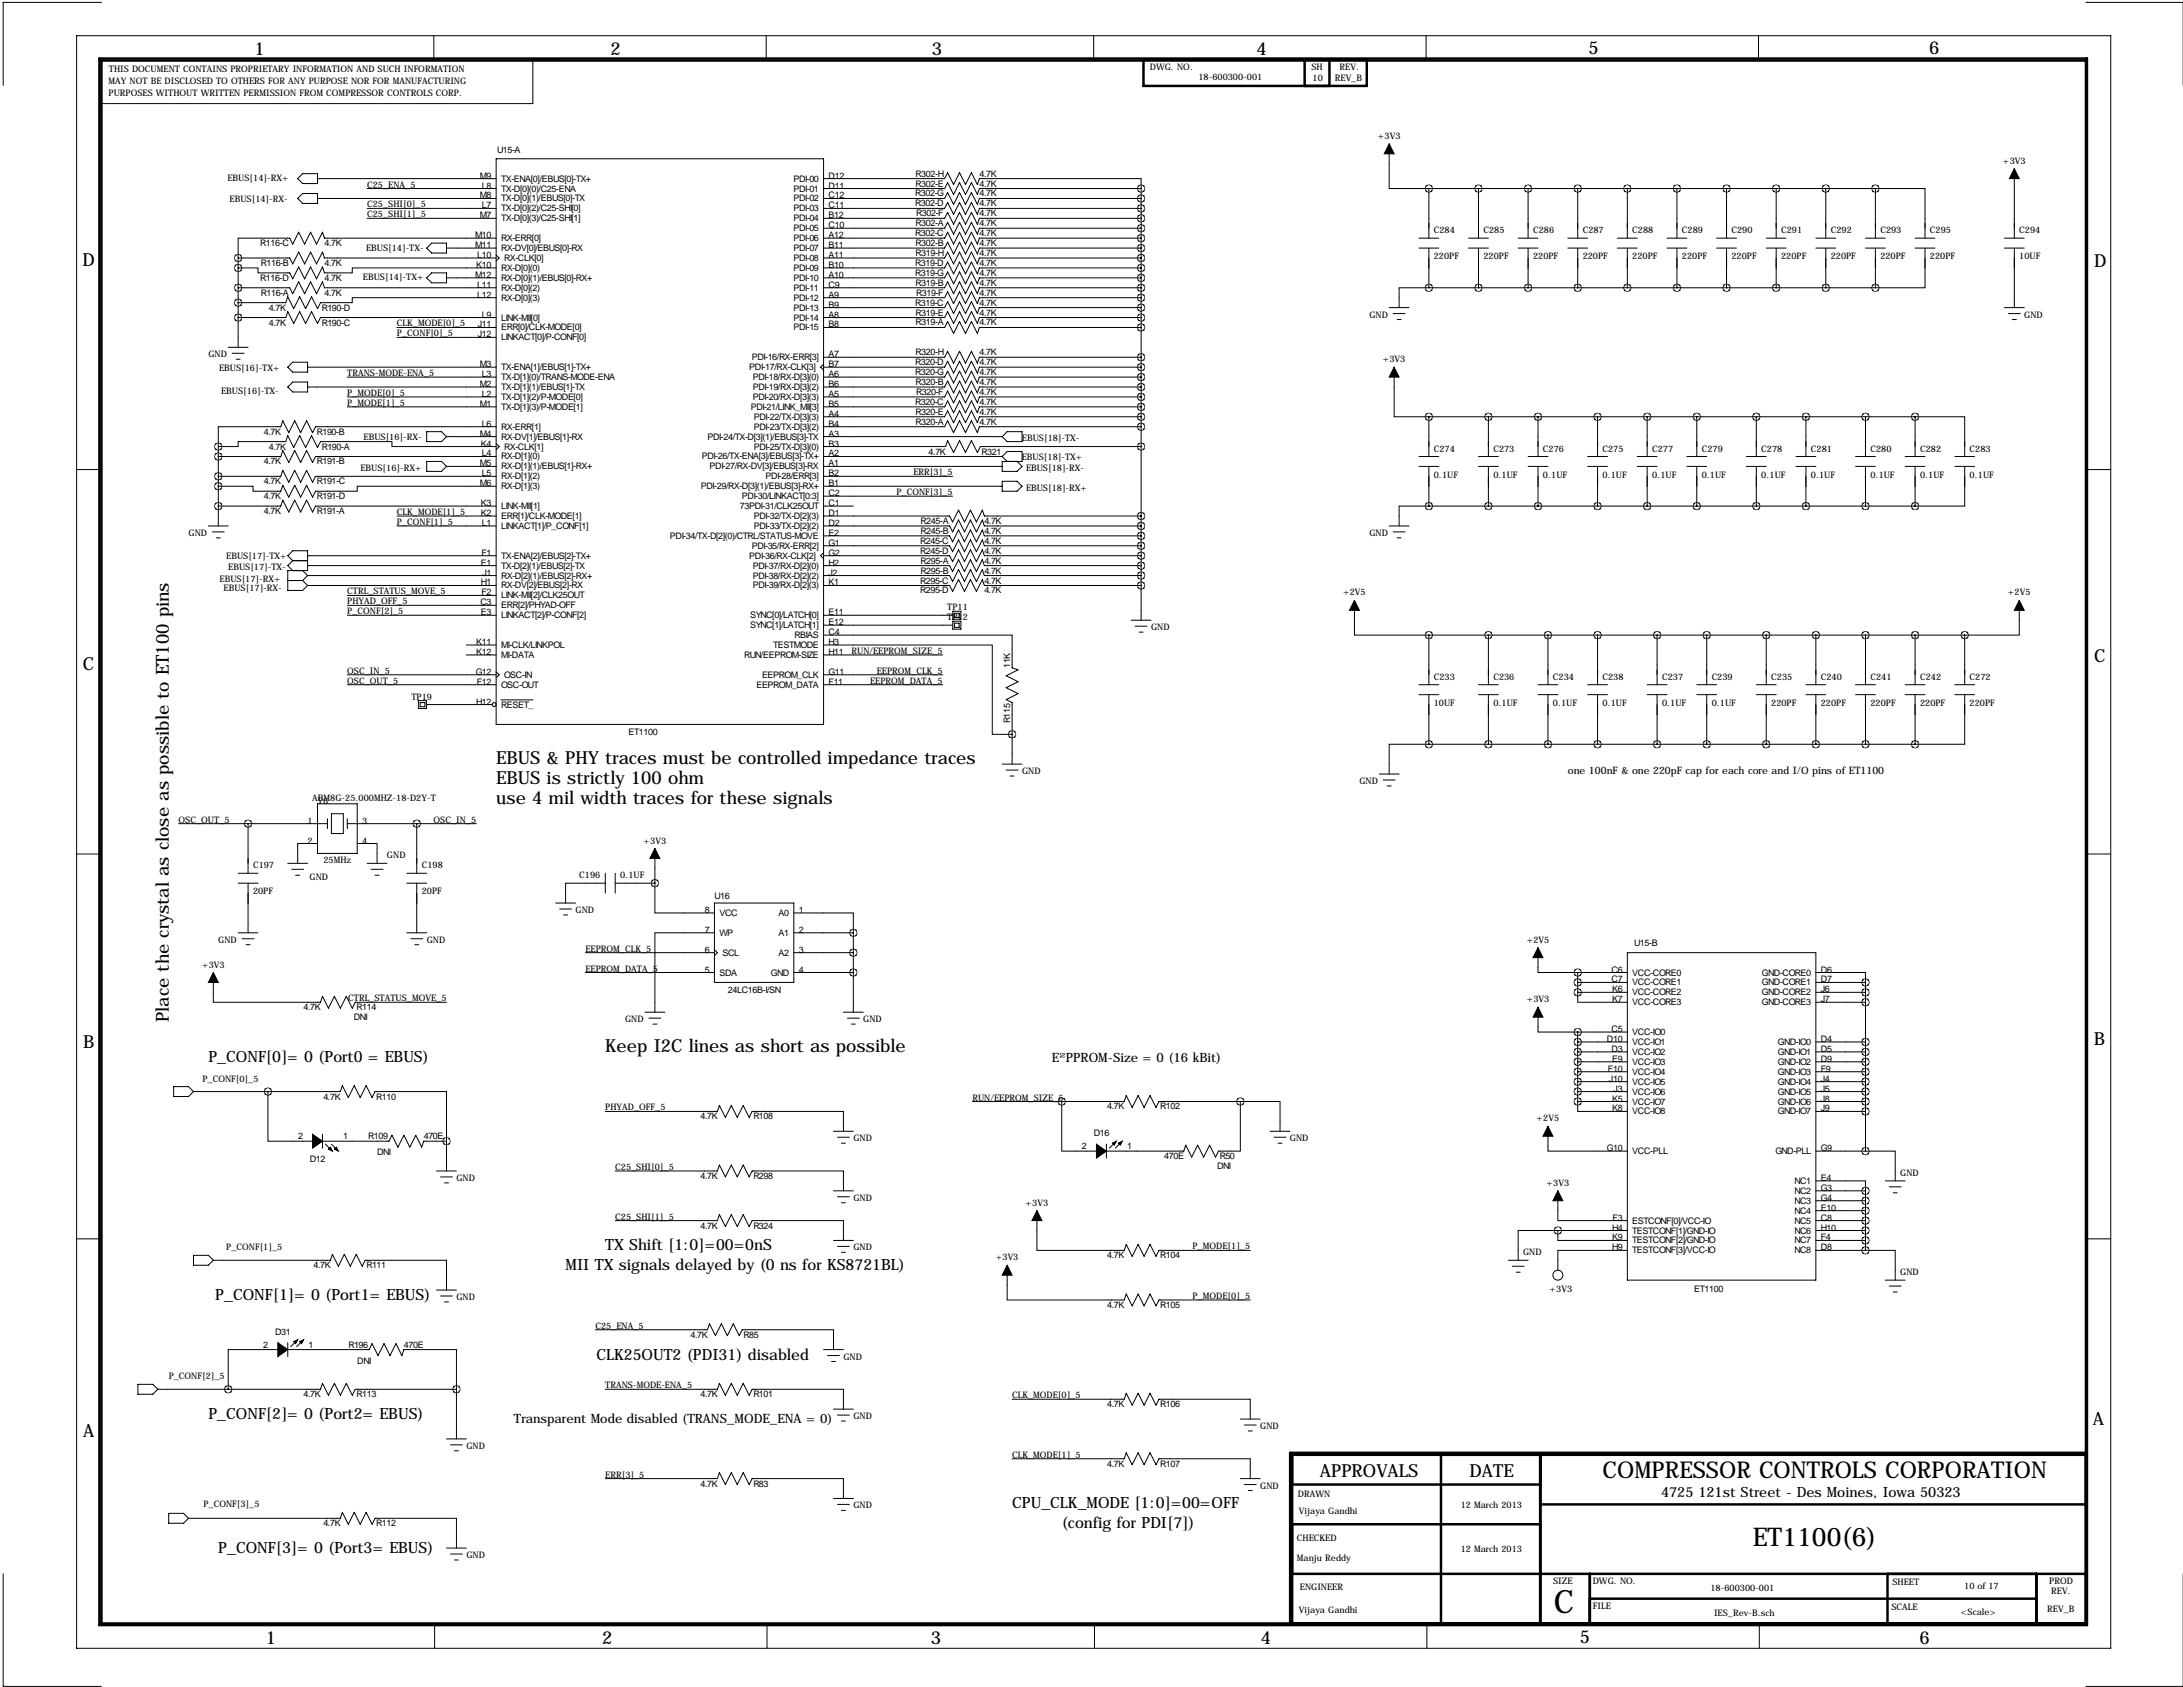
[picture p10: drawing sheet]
<svg xmlns="http://www.w3.org/2000/svg" width="559mm" height="432mm" viewBox="0 0 559 432" stroke-linecap="round" stroke-linejoin="round" font-family="sans-serif">
<defs><g id="words">
<text font-size="8.2" x="397.7" y="412.8">C</text>
<text font-size="6.6" x="448.7" y="395.8">ET1100(6)</text>
<text font-size="5.9" x="410.2" y="378.2">COMPRESSOR CONTROLS CORPORATION</text>
<g font-size="4.6">
<text x="65.1" y="14">1</text>
<text x="156.3" y="14">2</text>
<text x="238.5" y="14">3</text>
<text x="321.6" y="14">4</text>
<text x="406.6" y="13.8">5</text>
<text x="493.8" y="13.8">6</text>
<text x="21.1" y="68.1">D</text>
<text x="536.1" y="68.4">D</text>
<text x="21.2" y="171.4">C</text>
<text x="536" y="169.4">C</text>
<text x="127" y="195.6">EBUS &amp; PHY traces must be controlled impedance traces</text>
<text x="127" y="200.7">EBUS is strictly 100 ohm</text>
<text x="127" y="205.7">use 4 mil width traces for these signals</text>
<text x="43.2" y="261.6" transform="rotate(-90 43.2 261.6)">Place the crystal as close as possible to ET100 pins</text>
<text x="21.3" y="268.3">B</text>
<text x="154.9" y="269.2">Keep I2C lines as short as possible</text>
<text x="535.9" y="267.4">B</text>
<text x="535.7" y="364.7">A</text>
<text x="21.3" y="367.8">A</text>
<text x="337.8" y="378">APPROVALS</text>
<text x="376.2" y="378">DATE</text>
<text x="68" y="420.8">1</text>
<text x="154.1" y="420.8">2</text>
<text x="238.3" y="420.8">3</text>
<text x="322.7" y="420.7">4</text>
<text x="404.4" y="420.6">5</text>
<text x="491.4" y="420.8">6</text>
</g>
<g font-size="4">
<text x="53.3" y="271.8">P_CONF[0]= 0 (Port0 = EBUS)</text>
<text x="154.9" y="320">TX Shift [1:0]=00=0nS</text>
<text x="144.8" y="325.1">MII TX signals delayed by (0 ns for KS8721BL)</text>
<text x="55.1" y="332.7">P_CONF[1]= 0 (Port1= EBUS)</text>
<text x="152.7" y="348">CLK25OUT2 (PDI31) disabled</text>
<text x="53.3" y="363.2">P_CONF[2]= 0 (Port2= EBUS)</text>
<text x="259.1" y="386.1">CPU_CLK_MODE [1:0]=00=OFF</text>
<text x="271.8" y="391.2">(config for PDI[7])</text>
<text x="55.9" y="397.5">P_CONF[3]= 0 (Port3= EBUS)</text>
</g>
<text font-size="3.6" x="425.2" y="383.3">4725 121st Street - Des Moines, Iowa 50323</text>
<g font-size="3.3">
<text x="269.2" y="271.8">E²PPROM-Size = 0 (16 kBit)</text>
<text x="131.6" y="364.2">Transparent Mode disabled (TRANS_MODE_ENA = 0)</text>
</g>
<text font-size="2.6" x="401.3" y="198.1">one 100nF &amp; one 220pF cap for each core and I/O pins of ET1100</text>
<g font-size="2.3">
<text x="294.3" y="17.9">DWG. NO.</text>
<text x="335.7" y="17.9">SH</text>
<text x="27.8" y="21.4">MAY NOT BE DISCLOSED TO OTHERS FOR ANY PURPOSE NOR FOR MANUFACTURING</text>
<text x="27.9" y="18.5">THIS DOCUMENT CONTAINS PROPRIETARY INFORMATION AND SUCH INFORMATION</text>
<text x="306.8" y="20.4">18-600300-001</text>
<text x="336" y="20.6">10</text>
<text x="341.7" y="20.6">REV_B</text>
<text x="342.9" y="18">REV.</text>
<text x="27.8" y="24.5">PURPOSES WITHOUT WRITTEN PERMISSION FROM COMPRESSOR CONTROLS CORP.</text>
<text x="352.7" y="35.6">+3V3</text>
<text x="127.3" y="39.1">U15-A</text>
<text x="512.7" y="41.9">+3V3</text>
<text x="58.2" y="46.3">EBUS[14]-RX+</text>
<text x="122.8" y="45.7">M9</text>
<text x="128.3" y="46.5">TX-ENA[0]/EBUS[0]-TX+</text>
<text x="203.1" y="46.5">PDI-00</text>
<text x="212.1" y="45.7">D12</text>
<text x="234.4" y="47.8">R302-E</text>
<text x="234.4" y="45.2">R302-H</text>
<text x="250.7" y="47.8">4.7K</text>
<text x="250.7" y="45.2">4.7K</text>
<text x="58.8" y="51.8">EBUS[14]-RX-</text>
<text x="94" y="48">C25_ENA_5</text>
<text x="94" y="53.1">C25_SHI[0]_5</text>
<text x="122.8" y="50.8">M8</text>
<text x="123.4" y="48.3">L8</text>
<text x="123.4" y="53.3">L7</text>
<text x="128.3" y="49">TX-D[0](0)/C25-ENA</text>
<text x="128.3" y="51.6">TX-D[0](1)/EBUS[0]-TX</text>
<text x="203.1" y="51.6">PDI-02</text>
<text x="203.1" y="49">PDI-01</text>
<text x="212.1" y="53.3">C11</text>
<text x="212.1" y="50.8">C12</text>
<text x="212.1" y="48.3">D11</text>
<text x="234.3" y="52.8">R302-D</text>
<text x="234.3" y="50.3">R302-G</text>
<text x="250.7" y="52.8">4.7K</text>
<text x="250.7" y="50.3">4.7K</text>
<text x="94" y="55.6">C25_SHI[1]_5</text>
<text x="122.8" y="55.9">M7</text>
<text x="128.3" y="54.1">TX-D[0](2)/C25-SHI[0]</text>
<text x="128.3" y="56.6">TX-D[0](3)/C25-SHI[1]</text>
<text x="203.1" y="54.1">PDI-03</text>
<text x="203.1" y="56.6">PDI-04</text>
<text x="203.1" y="59.2">PDI-05</text>
<text x="212.1" y="55.9">B12</text>
<text x="212.1" y="58.4">C10</text>
<text x="234.4" y="57.9">R302-A</text>
<text x="234.5" y="55.4">R302-F</text>
<text x="250.7" y="57.9">4.7K</text>
<text x="250.7" y="55.4">4.7K</text>
<text x="367" y="59.7">C284</text>
<text x="379.7" y="59.7">C285</text>
<text x="392.4" y="59.7">C286</text>
<text x="405.1" y="59.7">C287</text>
<text x="417.8" y="59.7">C288</text>
<text x="430.5" y="59.7">C289</text>
<text x="443.2" y="59.7">C290</text>
<text x="455.9" y="59.7">C291</text>
<text x="468.6" y="59.7">C292</text>
<text x="481.3" y="59.7">C293</text>
<text x="494" y="59.7">C295</text>
<text x="516.9" y="59.7">C294</text>
<text x="66.6" y="63">R116-C</text>
<text x="83.1" y="63">4.7K</text>
<text x="93.7" y="64.3">EBUS[14]-TX-</text>
<text x="121.6" y="61">M10</text>
<text x="121.6" y="63.5">M11</text>
<text x="128.3" y="61.7">RX-ERR[0]</text>
<text x="128.3" y="64.3">RX-DV[0]/EBUS[0]-RX</text>
<text x="203.1" y="61.7">PDI-06</text>
<text x="203.1" y="64.3">PDI-07</text>
<text x="212.1" y="61">A12</text>
<text x="212.1" y="63.5">B11</text>
<text x="234.3" y="60.5">R302-C</text>
<text x="234.4" y="65.5">R319-H</text>
<text x="234.4" y="63">R302-B</text>
<text x="250.7" y="65.5">4.7K</text>
<text x="250.7" y="63">4.7K</text>
<text x="250.7" y="60.5">4.7K</text>
<text x="66.6" y="71.9">R116-D</text>
<text x="66.7" y="68.1">R116-B</text>
<text x="83.1" y="71.9">4.7K</text>
<text x="83.1" y="68.1">4.7K</text>
<text x="92.9" y="71.7">EBUS[14]-TX+</text>
<text x="121.6" y="71.1">M12</text>
<text x="121.9" y="68.6">K10</text>
<text x="122.2" y="66">L10</text>
<text x="128.3" y="69.3">RX-D[0](0)</text>
<text x="128.3" y="71.9">RX-D[0](1)/EBUS[0]-RX+</text>
<text x="129" y="66.8">RX-CLK[0]</text>
<text x="203.1" y="66.8">PDI-08</text>
<text x="203.1" y="69.3">PDI-09</text>
<text x="203.1" y="71.9">PDI-10</text>
<text x="212.1" y="66">A11</text>
<text x="212.1" y="68.6">B10</text>
<text x="212.1" y="71.1">A10</text>
<text x="234.3" y="68.1">R319-D</text>
<text x="234.3" y="70.6">R319-G</text>
<text x="250.7" y="68.1">4.7K</text>
<text x="250.7" y="70.6">4.7K</text>
<text x="367" y="66.4">220PF</text>
<text x="379.7" y="66.4">220PF</text>
<text x="392.4" y="66.4">220PF</text>
<text x="405.1" y="66.4">220PF</text>
<text x="417.8" y="66.4">220PF</text>
<text x="430.5" y="66.4">220PF</text>
<text x="443.2" y="66.4">220PF</text>
<text x="455.9" y="66.4">220PF</text>
<text x="468.6" y="66.4">220PF</text>
<text x="481.3" y="66.4">220PF</text>
<text x="494" y="66.4">220PF</text>
<text x="516.9" y="66.4">10UF</text>
<text x="66.7" y="75.7">R116-A</text>
<text x="83.1" y="75.7">4.7K</text>
<text x="122.2" y="73.7">L11</text>
<text x="122.2" y="76.2">L12</text>
<text x="128.3" y="74.4">RX-D[0](2)</text>
<text x="128.3" y="77">RX-D[0](3)</text>
<text x="203.1" y="74.4">PDI-11</text>
<text x="203.1" y="77">PDI-12</text>
<text x="212.1" y="73.7">C9</text>
<text x="212.1" y="76.2">A9</text>
<text x="234.4" y="73.2">R319-B</text>
<text x="234.5" y="75.7">R319-F</text>
<text x="250.7" y="73.2">4.7K</text>
<text x="250.7" y="75.7">4.7K</text>
<text x="68.8" y="79.5">4.7K</text>
<text x="68.8" y="83.3">4.7K</text>
<text x="82.3" y="79.5">R190-D</text>
<text x="82.3" y="83.3">R190-C</text>
<text x="101.6" y="83.6">CLK_MODE[0]_5</text>
<text x="122.3" y="83.8">J11</text>
<text x="123.4" y="81.3">L9</text>
<text x="128.3" y="82">LINK-MII[0]</text>
<text x="203.1" y="79.5">PDI-13</text>
<text x="203.1" y="82">PDI-14</text>
<text x="212.1" y="78.7">B9</text>
<text x="212.1" y="81.3">A8</text>
<text x="212.1" y="83.8">B8</text>
<text x="234.3" y="78.2">R319-C</text>
<text x="234.4" y="83.3">R319-A</text>
<text x="234.4" y="80.8">R319-E</text>
<text x="250.7" y="83.3">4.7K</text>
<text x="250.7" y="78.2">4.7K</text>
<text x="250.7" y="80.8">4.7K</text>
<text x="350.5" y="81.3">GND</text>
<text x="518.2" y="81.3">GND</text>
<text x="101.6" y="86.1">P_CONF[0]_5</text>
<text x="122.3" y="86.4">J12</text>
<text x="128.3" y="84.6">ERR[0]/CLK-MODE[0]</text>
<text x="128.3" y="87.1">LINKACT[0]/P-CONF[0]</text>
<text x="203.1" y="84.6">PDI-15</text>
<text x="53.3" y="91.4">GND</text>
<text x="56.1" y="95.1">EBUS[16]-TX+</text>
<text x="122.8" y="94">M3</text>
<text x="128.3" y="94.7">TX-ENA[1]/EBUS[1]-TX+</text>
<text x="191.8" y="94.7">PDI-17/RX-CLK[3]</text>
<text x="192.4" y="92.2">PDI-16/RX-ERR[3]</text>
<text x="212.1" y="91.4">A7</text>
<text x="212.1" y="94">B7</text>
<text x="234.3" y="93.5">R320-D</text>
<text x="234.4" y="90.9">R320-H</text>
<text x="250.7" y="93.5">4.7K</text>
<text x="250.7" y="90.9">4.7K</text>
<text x="354" y="92.7">+3V3</text>
<text x="56.6" y="100.9">EBUS[16]-TX-</text>
<text x="88.9" y="101.3">P_MODE[0]_5</text>
<text x="88.9" y="96.3">TRANS-MODE-ENA_5</text>
<text x="122.8" y="99.1">M2</text>
<text x="123.4" y="96.5">L3</text>
<text x="123.4" y="101.6">L2</text>
<text x="128.3" y="97.3">TX-D[1](0)/TRANS-MODE-ENA</text>
<text x="128.3" y="99.8">TX-D[1](1)/EBUS[1]-TX</text>
<text x="192.7" y="97.3">PDI-18/RX-D[3](0)</text>
<text x="192.7" y="99.8">PDI-19/RX-D[3](2)</text>
<text x="212.1" y="96.5">A6</text>
<text x="212.1" y="99.1">B6</text>
<text x="212.1" y="101.6">A5</text>
<text x="234.3" y="96">R320-G</text>
<text x="234.4" y="98.6">R320-B</text>
<text x="234.5" y="101.1">R320-F</text>
<text x="250.7" y="98.6">4.7K</text>
<text x="250.7" y="101.1">4.7K</text>
<text x="250.7" y="96">4.7K</text>
<text x="88.9" y="103.9">P_MODE[1]_5</text>
<text x="122.8" y="104.1">M1</text>
<text x="128.3" y="102.4">TX-D[1](2)/P-MODE[0]</text>
<text x="128.3" y="104.9">TX-D[1](3)/P-MODE[1]</text>
<text x="192.2" y="104.9">PDI-21/LINK_MII[3]</text>
<text x="192.7" y="102.4">PDI-20/RX-D[3](3)</text>
<text x="192.9" y="107.4">PDI-22/TX-D[3](3)</text>
<text x="212.1" y="104.1">B5</text>
<text x="212.1" y="106.7">A4</text>
<text x="234.3" y="103.6">R320-C</text>
<text x="234.4" y="106.2">R320-E</text>
<text x="250.7" y="103.6">4.7K</text>
<text x="250.7" y="106.2">4.7K</text>
<text x="67.5" y="111.3">4.7K</text>
<text x="81.1" y="111.3">R190-B</text>
<text x="93.1" y="112.5">EBUS[16]-RX-</text>
<text x="122.8" y="111.8">M4</text>
<text x="123.4" y="109.2">L6</text>
<text x="128.3" y="110">RX-ERR[1]</text>
<text x="128.3" y="112.5">RX-DV[1]/EBUS[1]-RX</text>
<text x="181.1" y="112.5">PDI-24/TX-D[3](1)/EBUS[3]-TX</text>
<text x="192.9" y="110">PDI-23/TX-D[3](2)</text>
<text x="212.1" y="109.2">B4</text>
<text x="212.1" y="111.8">A3</text>
<text x="234.4" y="108.7">R320-A</text>
<text x="250.7" y="108.7">4.7K</text>
<text x="261.6" y="112.8">EBUS[18]-TX-</text>
<text x="67.5" y="118.9">4.7K</text>
<text x="68.8" y="115.1">4.7K</text>
<text x="81.1" y="118.9">R191-B</text>
<text x="82.3" y="115.1">R190-A</text>
<text x="122.8" y="119.4">M5</text>
<text x="123.1" y="114.3">K4</text>
<text x="123.4" y="116.8">L4</text>
<text x="128.3" y="117.6">RX-D[1](0)</text>
<text x="129" y="115.1">RX-CLK[1]</text>
<text x="179.6" y="117.6">PDI-26/TX-ENA[3]/EBUS[3]-TX+</text>
<text x="192.9" y="115.1">PDI-25/TX-D[3](0)</text>
<text x="212.1" y="114.3">B3</text>
<text x="212.1" y="116.8">A2</text>
<text x="212.1" y="119.4">A1</text>
<text x="237.7" y="116.3">4.7K</text>
<text x="251.3" y="116.3">R321</text>
<text x="261.6" y="117.9">EBUS[18]-TX+</text>
<text x="367" y="115.6">C274</text>
<text x="382.3" y="115.6">C273</text>
<text x="395" y="115.6">C276</text>
<text x="410.2" y="115.6">C275</text>
<text x="422.9" y="115.6">C277</text>
<text x="435.6" y="115.6">C279</text>
<text x="450.8" y="115.6">C278</text>
<text x="463.5" y="115.6">C281</text>
<text x="478.8" y="115.6">C280</text>
<text x="491.5" y="115.6">C282</text>
<text x="504.2" y="115.6">C283</text>
<text x="67.5" y="124">4.7K</text>
<text x="81.1" y="124">R191-C</text>
<text x="92.3" y="120.7">EBUS[16]-RX+</text>
<text x="122.8" y="124.5">M6</text>
<text x="123.4" y="121.9">L5</text>
<text x="128.3" y="120.1">RX-D[1](1)/EBUS[1]-RX+</text>
<text x="128.3" y="122.7">RX-D[1](2)</text>
<text x="128.3" y="125.2">RX-D[1](3)</text>
<text x="179.4" y="125.2">PDI-29/RX-D[3](1)/EBUS[3]-RX+</text>
<text x="181.6" y="120.1">PDI-27/RX-DV[3]/EBUS[3]-RX</text>
<text x="196" y="122.7">PDI-28/ERR[3]</text>
<text x="212.1" y="121.9">B2</text>
<text x="212.1" y="124.5">B1</text>
<text x="233.8" y="121.7">ERR[3]_5</text>
<text x="262.6" y="120.7">EBUS[18]-RX-</text>
<text x="262.6" y="125.7">EBUS[18]-RX+</text>
<text x="367" y="122.3">0.1UF</text>
<text x="382.3" y="122.3">0.1UF</text>
<text x="395" y="122.3">0.1UF</text>
<text x="410.2" y="122.3">0.1UF</text>
<text x="422.9" y="122.3">0.1UF</text>
<text x="435.6" y="122.3">0.1UF</text>
<text x="450.8" y="122.3">0.1UF</text>
<text x="463.5" y="122.3">0.1UF</text>
<text x="478.8" y="122.3">0.1UF</text>
<text x="491.5" y="122.3">0.1UF</text>
<text x="504.2" y="122.3">0.1UF</text>
<text x="67.5" y="127.8">4.7K</text>
<text x="67.5" y="131.6">4.7K</text>
<text x="81.1" y="127.8">R191-D</text>
<text x="81.1" y="131.6">R191-A</text>
<text x="101.6" y="131.8">CLK_MODE[1]_5</text>
<text x="123.1" y="129.5">K3</text>
<text x="128.3" y="130.3">LINK-MII[1]</text>
<text x="189.4" y="130.3">73PDI-31/CLK25OUT</text>
<text x="189.9" y="127.8">PDI-30/LINKACT[0:3]</text>
<text x="212.1" y="127">C2</text>
<text x="212.1" y="129.5">C1</text>
<text x="229.5" y="126.7">P_CONF[3]_5</text>
<text x="48.3" y="137.2">GND</text>
<text x="101.6" y="134.4">P_CONF[1]_5</text>
<text x="123.1" y="132.1">K2</text>
<text x="123.4" y="134.6">L1</text>
<text x="128.3" y="132.8">ERR[1]/CLK-MODE[1]</text>
<text x="128.3" y="135.4">LINKACT[1]/P_CONF[1]</text>
<text x="171.5" y="137.9">PDI-34/TX-D[2](0)/CTRL/STATUS-MOVE</text>
<text x="192.9" y="132.8">PDI-32/TX-D[2](3)</text>
<text x="192.9" y="135.4">PDI-33/TX-D[2](2)</text>
<text x="212.1" y="132.1">D1</text>
<text x="212.1" y="134.6">D2</text>
<text x="212.1" y="137.2">E2</text>
<text x="235.7" y="136.7">R245-B</text>
<text x="235.7" y="134.1">R245-A</text>
<text x="252" y="136.7">4.7K</text>
<text x="252" y="134.1">4.7K</text>
<text x="350.5" y="137.2">GND</text>
<text x="57.9" y="143">EBUS[17]-TX+</text>
<text x="123.2" y="142.2">F1</text>
<text x="128.3" y="143">TX-ENA[2]/EBUS[2]-TX+</text>
<text x="191.8" y="143">PDI-36/RX-CLK[2]</text>
<text x="192.4" y="140.5">PDI-35/RX-ERR[2]</text>
<text x="212.1" y="139.7">G1</text>
<text x="212.1" y="142.2">G2</text>
<text x="235.5" y="141.7">R245-D</text>
<text x="235.5" y="139.2">R245-C</text>
<text x="252" y="141.7">4.7K</text>
<text x="252" y="139.2">4.7K</text>
<text x="56.2" y="148.8">EBUS[17]-RX+</text>
<text x="58.4" y="145.8">EBUS[17]-TX-</text>
<text x="123.1" y="144.8">E1</text>
<text x="123.1" y="149.9">H1</text>
<text x="123.5" y="147.3">J1</text>
<text x="128.3" y="145.5">TX-D[2](1)/EBUS[2]-TX</text>
<text x="128.3" y="148.1">RX-D[2](1)/EBUS[2]-RX+</text>
<text x="192.7" y="145.5">PDI-37/RX-D[2](0)</text>
<text x="192.7" y="148.1">PDI-38/RX-D[2](2)</text>
<text x="212.1" y="144.8">H2</text>
<text x="212.1" y="147.3">J2</text>
<text x="212.1" y="149.9">K1</text>
<text x="235.5" y="149.4">R295-C</text>
<text x="235.7" y="146.8">R295-B</text>
<text x="235.7" y="144.3">R295-A</text>
<text x="252" y="146.8">4.7K</text>
<text x="252" y="149.4">4.7K</text>
<text x="252" y="144.3">4.7K</text>
<text x="57.2" y="151.4">EBUS[17]-RX-</text>
<text x="88.9" y="152.1">CTRL_STATUS_MOVE_5</text>
<text x="88.9" y="154.7">PHYAD_OFF_5</text>
<text x="123" y="154.9">C3</text>
<text x="123.2" y="152.4">F2</text>
<text x="128.3" y="150.6">RX-DV[2]/EBUS[2]-RX</text>
<text x="128.3" y="153.2">LINK-MII[2]/CLK25OUT</text>
<text x="128.3" y="155.7">ERR[2]/PHYAD-OFF</text>
<text x="192.7" y="150.6">PDI-39/RX-D[2](3)</text>
<text x="235.5" y="151.9">R295-D</text>
<text x="252" y="151.9">4.7K</text>
<text x="343.8" y="152.4">+2V5</text>
<text x="514" y="152.4">+2V5</text>
<text x="88.9" y="157.2">P_CONF[2]_5</text>
<text x="123.1" y="157.5">E3</text>
<text x="128.3" y="158.2">LINKACT[2]/P-CONF[2]</text>
<text x="192" y="158.2">SYNC[0]/LATCH[0]</text>
<text x="192" y="160.8">SYNC[1]/LATCH[1]</text>
<text x="212.1" y="157.5">E11</text>
<text x="212.1" y="160">E12</text>
<text x="242.5" y="156.2">TP11</text>
<text x="242.5" y="158.8">TP12</text>
<text x="294.6" y="161.3">GND</text>
<text x="121.9" y="165.1">K11</text>
<text x="121.9" y="167.6">K12</text>
<text x="128.3" y="165.9">MI-CLK/LINKPOL</text>
<text x="198" y="165.9">TESTMODE</text>
<text x="203.4" y="163.3">RBIAS</text>
<text x="212.1" y="162.6">C4</text>
<text x="212.1" y="165.1">H3</text>
<text x="212.1" y="167.6">H11</text>
<text x="218" y="167.4">RUN/EEPROM_SIZE_5</text>
<text x="88.9" y="172.5">OSC_IN_5</text>
<text x="121.8" y="172.7">G12</text>
<text x="128.3" y="168.4">MI-DATA</text>
<text x="129" y="173.5">OSC-IN</text>
<text x="190.4" y="168.4">RUN/EEPROM-SIZE</text>
<text x="195.1" y="173.5">EEPROM_CLK</text>
<text x="212.1" y="172.7">G11</text>
<text x="224.4" y="172.5">EEPROM_CLK_5</text>
<text x="258.6" y="170.9" transform="rotate(-90 258.6 170.9)">11K</text>
<text x="367" y="174">C233</text>
<text x="382.3" y="174">C236</text>
<text x="397.5" y="174">C234</text>
<text x="410.2" y="174">C238</text>
<text x="425.4" y="174">C237</text>
<text x="438.1" y="174">C239</text>
<text x="453.4" y="174">C235</text>
<text x="466.1" y="174">C240</text>
<text x="478.8" y="174">C241</text>
<text x="491.5" y="174">C242</text>
<text x="504.2" y="174">C272</text>
<text x="88.9" y="175">OSC_OUT_5</text>
<text x="105.3" y="179.1">TP19</text>
<text x="122" y="175.3">F12</text>
<text x="128.3" y="176">OSC-OUT</text>
<text x="193.6" y="176">EEPROM_DATA</text>
<text x="212.1" y="175.3">F11</text>
<text x="222.7" y="175">EEPROM_DATA_5</text>
<text x="121.9" y="180.3">H12</text>
<text x="128.3" y="181.1">RESET_</text>
<text x="258.6" y="185.1" transform="rotate(-90 258.6 185.1)">R115</text>
<text x="367" y="180.7">10UF</text>
<text x="382.3" y="180.7">0.1UF</text>
<text x="397.5" y="180.7">0.1UF</text>
<text x="410.2" y="180.7">0.1UF</text>
<text x="425.4" y="180.7">0.1UF</text>
<text x="438.1" y="180.7">0.1UF</text>
<text x="453.4" y="180.7">220PF</text>
<text x="466.1" y="180.7">220PF</text>
<text x="478.8" y="180.7">220PF</text>
<text x="491.5" y="180.7">220PF</text>
<text x="504.2" y="180.7">220PF</text>
<text x="160.9" y="188.2">ET1100</text>
<text x="261.6" y="198.1">GND</text>
<text x="348" y="200.7">GND</text>
<text x="79.9" y="205">ABM8G-25.000MHZ-18-D2Y-T</text>
<text x="81.3" y="205.7">Y6</text>
<text x="45.7" y="210.6">OSC_OUT_5</text>
<text x="78.7" y="210.8">1</text>
<text x="78.7" y="215.9">2</text>
<text x="92.7" y="210.8">3</text>
<text x="92.7" y="215.9">4</text>
<text x="111" y="210.6">OSC_IN_5</text>
<text x="164.7" y="215.9">+3V3</text>
<text x="82.8" y="221">25MHz</text>
<text x="99.1" y="219.7">GND</text>
<text x="64.8" y="222.2">C197</text>
<text x="79.2" y="225.3">GND</text>
<text x="107.9" y="222.2">C198</text>
<text x="148.3" y="224.8">C196</text>
<text x="158.7" y="224.8">0.1UF</text>
<text x="64.8" y="228.9">20PF</text>
<text x="107.9" y="228.9">20PF</text>
<text x="147.3" y="233.7">GND</text>
<text x="180.4" y="233.7">8</text>
<text x="182.9" y="230.1">U16</text>
<text x="204.5" y="233.7">1</text>
<text x="180.4" y="238.8">7</text>
<text x="184.1" y="234.4">VCC</text>
<text x="184.1" y="239.5">WP</text>
<text x="199.3" y="234.4">A0</text>
<text x="199.3" y="239.5">A1</text>
<text x="204.5" y="238.8">2</text>
<text x="55.9" y="241.3">GND</text>
<text x="109.2" y="241.3">GND</text>
<text x="149.9" y="243.6">EEPROM_CLK_5</text>
<text x="180.4" y="243.8">6</text>
<text x="184.9" y="244.6">SCL</text>
<text x="199.3" y="244.6">A2</text>
<text x="204.5" y="243.8">3</text>
<text x="390.8" y="241.3">+2V5</text>
<text x="418.3" y="242.1">U15-B</text>
<text x="51.7" y="247.6">+3V3</text>
<text x="149.9" y="248.7">EEPROM_DATA_5</text>
<text x="180.4" y="248.9">5</text>
<text x="184.1" y="249.7">SDA</text>
<text x="197.3" y="249.7">GND</text>
<text x="204.5" y="248.9">4</text>
<text x="412.5" y="248.9">C6</text>
<text x="412.5" y="251.5">C7</text>
<text x="417.8" y="249.7">VCC-CORE0</text>
<text x="451" y="249.7">GND-CORE0</text>
<text x="466.1" y="248.9">D6</text>
<text x="466.1" y="251.5">D7</text>
<text x="89.1" y="256.3">CTRL_STATUS_MOVE_5</text>
<text x="186.3" y="254.3">24LC16B-I/SN</text>
<text x="390.8" y="256.5">+3V3</text>
<text x="412.7" y="254">K6</text>
<text x="412.7" y="256.5">K7</text>
<text x="417.8" y="252.2">VCC-CORE1</text>
<text x="417.8" y="254.8">VCC-CORE2</text>
<text x="417.8" y="257.3">VCC-CORE3</text>
<text x="451" y="252.2">GND-CORE1</text>
<text x="451" y="254.8">GND-CORE2</text>
<text x="451" y="257.3">GND-CORE3</text>
<text x="466.1" y="254">J6</text>
<text x="466.1" y="256.5">J7</text>
<text x="77.7" y="258.6">4.7K</text>
<text x="90.6" y="261.1">DNI</text>
<text x="91.2" y="258.6">R114</text>
<text x="160" y="261.6">GND</text>
<text x="221" y="261.6">GND</text>
<text x="411.3" y="266.7">D10</text>
<text x="412.5" y="264.2">C5</text>
<text x="412.5" y="269.2">D3</text>
<text x="417.8" y="264.9">VCC-IO0</text>
<text x="417.8" y="267.5">VCC-IO1</text>
<text x="455.1" y="267.5">GND-IO0</text>
<text x="466.1" y="266.7">D4</text>
<text x="466.1" y="269.2">D5</text>
<text x="411.6" y="274.3">F10</text>
<text x="412.7" y="271.8">E9</text>
<text x="417.8" y="270">VCC-IO2</text>
<text x="417.8" y="272.5">VCC-IO3</text>
<text x="417.8" y="275.1">VCC-IO4</text>
<text x="455.1" y="270">GND-IO1</text>
<text x="455.1" y="272.5">GND-IO2</text>
<text x="455.1" y="275.1">GND-IO3</text>
<text x="466.1" y="271.8">D9</text>
<text x="466.1" y="274.3">F9</text>
<text x="51.8" y="276.9">P_CONF[0]_5</text>
<text x="82.8" y="281.4">4.7K</text>
<text x="96.3" y="281.4">R110</text>
<text x="248.9" y="281.7">RUN/EEPROM_SIZE_5</text>
<text x="411.9" y="276.9">J10</text>
<text x="412.7" y="281.9">K5</text>
<text x="413.1" y="279.4">J3</text>
<text x="417.8" y="277.6">VCC-IO5</text>
<text x="417.8" y="280.2">VCC-IO6</text>
<text x="455.1" y="277.6">GND-IO4</text>
<text x="455.1" y="280.2">GND-IO5</text>
<text x="466.1" y="276.9">J4</text>
<text x="466.1" y="279.4">J5</text>
<text x="466.1" y="281.9">J8</text>
<text x="154.9" y="284.2">PHYAD_OFF_5</text>
<text x="179.3" y="286.5">4.7K</text>
<text x="192.8" y="286.5">R108</text>
<text x="283.4" y="284">4.7K</text>
<text x="297" y="284">R102</text>
<text x="393.3" y="287">+2V5</text>
<text x="412.7" y="284.5">K8</text>
<text x="417.8" y="282.7">VCC-IO7</text>
<text x="417.8" y="285.2">VCC-IO8</text>
<text x="455.1" y="282.7">GND-IO6</text>
<text x="455.1" y="285.2">GND-IO7</text>
<text x="466.1" y="284.5">J9</text>
<text x="76.3" y="291.6">2</text>
<text x="87.9" y="291.6">1</text>
<text x="94.3" y="291.6">R109</text>
<text x="108.5" y="291.6">470E</text>
<text x="218.4" y="292.1">GND</text>
<text x="280" y="290.8">D16</text>
<text x="330.2" y="292.1">GND</text>
<text x="79.3" y="297.4">D12</text>
<text x="96.5" y="295.7">DNI</text>
<text x="157.5" y="299.5">C25_SHI[0]_5</text>
<text x="276.9" y="294.1">2</text>
<text x="288.5" y="294.1">1</text>
<text x="298" y="296.7">470E</text>
<text x="311.5" y="299.2">DNI</text>
<text x="312.2" y="296.7">R50</text>
<text x="411.3" y="294.6">G10</text>
<text x="417.8" y="295.4">VCC-PLL</text>
<text x="454.5" y="295.4">GND-PLL</text>
<text x="466.1" y="294.6">G9</text>
<text x="116.8" y="302.3">GND</text>
<text x="179.3" y="301.8">4.7K</text>
<text x="192.8" y="301.8">R298</text>
<text x="395.9" y="303.5">+3V3</text>
<text x="459.3" y="303">NC1</text>
<text x="459.3" y="305.6">NC2</text>
<text x="466.1" y="302.3">E4</text>
<text x="466.1" y="304.8">G3</text>
<text x="486.4" y="301">GND</text>
<text x="218.4" y="307.3">GND</text>
<text x="262.5" y="308.6">+3V3</text>
<text x="459.3" y="308.1">NC3</text>
<text x="459.3" y="310.6">NC4</text>
<text x="466.1" y="307.3">G4</text>
<text x="466.1" y="309.9">E10</text>
<text x="157.5" y="312.2">C25_SHI[1]_5</text>
<text x="179.3" y="314.5">4.7K</text>
<text x="192.8" y="314.5">R324</text>
<text x="412.7" y="315">H4</text>
<text x="412.7" y="317.5">K9</text>
<text x="412.8" y="312.4">F3</text>
<text x="417.8" y="313.2">ESTCONF[0]/VCC-IO</text>
<text x="417.8" y="315.7">TESTCONF[1]/GND-IO</text>
<text x="459.3" y="315.7">NC6</text>
<text x="459.3" y="313.2">NC5</text>
<text x="466.1" y="317.5">F4</text>
<text x="466.1" y="315">H10</text>
<text x="466.1" y="312.4">C8</text>
<text x="57.9" y="320">P_CONF[1]_5</text>
<text x="218.4" y="320">GND</text>
<text x="254.9" y="322.6">+3V3</text>
<text x="283.4" y="322.1">4.7K</text>
<text x="297" y="322.1">R104</text>
<text x="305.3" y="319.8">P_MODE[1]_5</text>
<text x="389.9" y="321.3">GND</text>
<text x="412.7" y="320">H9</text>
<text x="417.8" y="318.3">TESTCONF[2]/GND-IO</text>
<text x="417.8" y="320.8">TESTCONF[3]/VCC-IO</text>
<text x="459.3" y="318.3">NC7</text>
<text x="459.3" y="320.8">NC8</text>
<text x="466.1" y="320">D8</text>
<text x="80.2" y="324.6">4.7K</text>
<text x="93.8" y="324.6">R111</text>
<text x="486.4" y="326.4">GND</text>
<text x="116.8" y="332.7">GND</text>
<text x="283.4" y="334.8">4.7K</text>
<text x="297" y="334.8">R105</text>
<text x="305.3" y="332.5">P_MODE[0]_5</text>
<text x="396.6" y="330.7">+3V3</text>
<text x="433.7" y="330.7">ET1100</text>
<text x="70.4" y="341.6">D31</text>
<text x="152.4" y="340.1">C25_ENA_5</text>
<text x="67.4" y="344.9">2</text>
<text x="79" y="344.9">1</text>
<text x="89.2" y="344.9">R196</text>
<text x="103.4" y="344.9">470E</text>
<text x="176.8" y="342.4">4.7K</text>
<text x="190.3" y="342.4">R85</text>
<text x="215.9" y="348">GND</text>
<text x="43.2" y="353.1">P_CONF[2]_5</text>
<text x="91.4" y="349">DNI</text>
<text x="77.7" y="357.6">4.7K</text>
<text x="91.2" y="357.6">R113</text>
<text x="154.9" y="355.3">TRANS-MODE-ENA_5</text>
<text x="179.3" y="357.6">4.7K</text>
<text x="192.8" y="357.6">R101</text>
<text x="259.1" y="357.9">CLK_MODE[0]_5</text>
<text x="218.4" y="363.2">GND</text>
<text x="283.4" y="360.2">4.7K</text>
<text x="297" y="360.2">R106</text>
<text x="322.6" y="365.8">GND</text>
<text x="119.4" y="370.8">GND</text>
<text x="259.1" y="373.1">CLK_MODE[1]_5</text>
<text x="283.4" y="375.4">4.7K</text>
<text x="297" y="375.4">R107</text>
<text x="154.9" y="378.2">ERR[3]_5</text>
<text x="179.3" y="380.5">4.7K</text>
<text x="192.8" y="380.5">R83</text>
<text x="322.6" y="381">GND</text>
<text x="332.2" y="383.3">DRAWN</text>
<text x="52.1" y="385.8">P_CONF[3]_5</text>
<text x="218.4" y="386.1">GND</text>
<text x="332.5" y="387.6">Vijaya Gandhi</text>
<text x="373.9" y="385.9">12 March 2013</text>
<text x="82.8" y="390.7">4.7K</text>
<text x="96.3" y="390.7">R112</text>
<text x="332" y="394.5">CHECKED</text>
<text x="119.4" y="398.8">GND</text>
<text x="332" y="399.5">Manju Reddy</text>
<text x="373.9" y="397.3">12 March 2013</text>
<text x="332.7" y="406.9">ENGINEER</text>
<text x="397.6" y="405.4">SIZE</text>
<text x="407.7" y="405.4">DWG. NO.</text>
<text x="437.9" y="407.2">18-600300-001</text>
<text x="484.4" y="405.6">SHEET</text>
<text x="502.8" y="406.7">10 of 17</text>
<text x="524.6" y="405.4">PROD</text>
<text x="525.1" y="407.9">REV.</text>
<text x="332.5" y="412.7">Vijaya Gandhi</text>
<text x="407.7" y="411.7">FILE</text>
<text x="438.8" y="413.6">IES_Rev-B.sch</text>
<text x="484.2" y="412">SCALE</text>
<text x="501.9" y="413.3">&lt;Scale&gt;</text>
<text x="524.1" y="412.5">REV_B</text>
</g>
</g></defs>
<g fill="none" stroke="#000" stroke-width=".26">
<path d="M19.6 9.1h520.7v412.8h-520.7zM26 .6h-25.2v21.2M111 9.1v6.4M143.6 15.4h-7.2v11.1h-110.8M196.1 9.1v6.4M280 9.1v6.4M365 9.1v6.4M450.1 9.1v6.4M534 .6h24.8M355.6 36.8v11.5h10.2M76.2 45.7l1.3-1.3h3.8v2.6h-3.8zM76.2 50.8l1.3-1.3h3.8v2.6h-3.8z"/>
<path d="M81.3 45.7h45.7M81.3 50.8h45.7M94 48.3h33M94 53.3h33M94 55.9h33M127 40.6h83.8v144.8h-83.8zM210.8 45.7h31l.8-1.5 1.5 3 1.5-3 1.5 3 1.6-3 1.5 3 .5-1.5h41.4v2.6M210.8 48.3h31l.8-1.6 1.5 3.1 1.5-3.1 1.5 3.1 1.6-3.1 1.5 3.1 .5-1.5h41.4M210.8 50.8h31l.8-1.5 1.5 3 1.5-3 1.5 3 1.6-3 1.5 3 .5-1.5h41.4M210.8 53.3h31l.8-1.5 1.5 3.1 1.5-3.1 1.5 3.1 1.6-3.1 1.5 3.1 .5-1.6h41.4M210.8 55.9h31l.8-1.5 1.5 3 1.5-3 1.5 3 1.6-3 1.5 3 .5-1.5h41.4M210.8 58.4h31l.8-1.5 1.5 3 1.5-3 1.5 3 1.6-3 1.5 3 .5-1.5h41.4"/>
<path d="M292.1 48.3v110.5M365.8 48.3v12.7M365.8 48.3h114.3M378.5 48.3v12.7M391.2 48.3v12.7M403.9 48.3v12.7M416.6 48.3v12.7M429.3 48.3v12.7M442 48.3v12.7M454.7 48.3v12.7M467.4 48.3v12.7M480.1 48.3h12.7v12.7"/>
<path d="M480.1 48.3v12.7M515.6 43.2v17.8M61 68.6h5v1.2h8.2l.7 1.6 1.6-3.1 1.5 3.1 1.5-3.1 1.5 3.1 1.5-3.1 .6 1.5h7.1v-1.2h36.8M61 66h13.2l.7 1.6 1.6-3.1 1.5 3.1 1.5-3.1 1.5 3.1 1.5-3.1 .6 1.5h43.9M61 73.7h13.2l.7 1.5 1.6-3.1 1.5 3.1 1.5-3.1 1.5 3.1 1.5-3.1 .6 1.6h43.9M61 66v22.9M109.2 71.1l1.3-1.3h3.8v2.6h-3.8zM109.2 63.5l1.3-1.3h3.8v2.6h-3.8zM114.3 63.5h12.7M114.3 71.1h12.7M127 61h-43.9l-.6-1.6-1.5 3.1-1.5-3.1-1.5 3.1-1.5-3.1-1.6 3.1-.7-1.5h-13.2v5M127 76.2h-36.8v1.3h-8.2l-.7 1.5-1.5-3.1-1.6 3.1-1.5-3.1-1.5 3.1-1.5-3.1-.5 1.6h-12.2"/>
<path d="M127 65.3l.8 .7-.8 .8M210.8 61h31l.8-1.6 1.5 3.1 1.5-3.1 1.5 3.1 1.6-3.1 1.5 3.1 .5-1.5h41.4M210.8 63.5h31l.8-1.5 1.5 3 1.5-3 1.5 3 1.6-3 1.5 3 .5-1.5h41.4M210.8 66h31l.8-1.5 1.5 3.1 1.5-3.1 1.5 3.1 1.6-3.1 1.5 3.1 .5-1.6h41.4M210.8 73.7h31l.8-1.6 1.5 3.1 1.5-3.1 1.5 3.1 1.6-3.1 1.5 3.1 .5-1.5h41.4M210.8 68.6h31l.8-1.5 1.5 3 1.5-3 1.5 3 1.6-3 1.5 3 .5-1.5h41.4M210.8 71.1h31l.8-1.5 1.5 3 1.5-3 1.5 3 1.6-3 1.5 3 .5-1.5h41.4M210.8 76.2h31l.8-1.5 1.5 3 1.5-3 1.5 3 1.6-3 1.5 3 .5-1.5h41.4M210.8 78.7h31l.8-1.5 1.5 3.1 1.5-3.1 1.5 3.1 1.6-3.1 1.5 3.1 .5-1.6h41.4M355.6 78.7h5.1M363.2 61h5.1M363.2 63.5h5.1"/>
<path d="M365.8 73.7h-7.7v5M365.8 63.5v10.2M365.8 73.7h114.3M375.9 61h5.1M375.9 63.5h5.1M378.5 63.5v10.2M388.6 61h5.1M388.6 63.5h5.1M391.2 63.5v10.2M401.3 61h5.1M401.3 63.5h5.1M403.9 63.5v10.2"/>
<path d="M414 61h5.1M414 63.5h5.1M416.6 63.5v10.2M426.7 61h5.1M426.7 63.5h5.1M429.3 63.5v10.2M439.4 61h5.1M439.4 63.5h5.1M442 63.5v10.2M452.1 61h5.1M452.1 63.5h5.1M454.7 63.5v10.2"/>
<path d="M464.8 61h5.1M464.8 63.5h5.1M467.4 63.5v10.2M477.5 61h5.1M477.5 63.5h5.1M480.1 63.5v10.2M490.2 61h5.1M490.2 63.5h5.1M492.8 63.5v10.2h-12.7M513.1 61h5.1M513.1 63.5h5.1M513.1 78.7h5.1"/>
<path d="M515.6 63.5v15.2M58.4 88.9h5.1M59.4 90.4h3.1M60.5 91.9h1M61 81.3h12.2l.5-1.5 1.5 3 1.5-3 1.5 3 1.6-3 1.5 3 .7-1.5h45M73.7 99.1l1.2-1.3h3.8v2.5h-3.8zM74.9 92.7h3.8v2.5h-3.8l-1.2-1.2zM78.7 94h48.3M78.7 99.1h48.3M88.9 96.5h38.1M101.6 83.8h25.4M101.6 86.4h25.4"/>
<path d="M210.8 81.3h31l.8-1.5 1.5 3 1.5-3 1.5 3 1.6-3 1.5 3 .5-1.5h41.4M210.8 83.8h31l.8-1.5 1.5 3 1.5-3 1.5 3 1.6-3 1.5 3 .5-1.5h41.4M210.8 94h31l.8-1.5 1.5 3 1.5-3 1.5 3 1.6-3 1.5 3 .5-1.5h41.4M210.8 96.5h31l.8-1.5 1.5 3 1.5-3 1.5 3 1.6-3 1.5 3 .5-1.5h41.4M210.8 99.1h31l.8-1.6 1.5 3.1 1.5-3.1 1.5 3.1 1.6-3.1 1.5 3.1 .5-1.5h41.4M210.8 91.4h31l.8-1.5 1.5 3.1 1.5-3.1 1.5 3.1 1.6-3.1 1.5 3.1 .5-1.6h41.4M210.8 93.2l-.7 .8 .7 .7M356.6 80.3h3.1M356.9 94v12.7h8.9M357.6 81.8h1M514.1 80.3h3M515.1 81.8h1"/>
<path d="M55.9 114.3h5.1v-1.3h12.2l.5-1.5 1.5 3.1 1.5-3.1 1.5 3.1 1.6-3.1 1.5 3.1 .7-1.6h18.3v1.3h26.7M55.9 116.8h16l.5-1.5 1.5 3.1 1.5-3.1 1.6 3.1 1.5-3.1 1.5 3.1 .8-1.6h46.2M55.9 114.3v20.3M88.9 101.6h38.1M88.9 104.1h38.1M109.2 110.5h3.8l1.3 1.3-1.3 1.2h-3.8zM109.2 118.1h3.8l1.3 1.3-1.3 1.2h-3.8zM114.3 119.4h12.7M114.3 111.8h12.7M127 109.2h-46.2l-.8 1.5-1.5-3-1.5 3-1.6-3-1.5 3-1.5-3-.5 1.5h-16v5.1M127 113.5l.8 .8-.8 .8M210.8 116.8h45.7"/>
<path d="M210.8 119.4h45.7M210.8 101.6h31l.8-1.5 1.5 3 1.5-3 1.5 3 1.6-3 1.5 3 .5-1.5h41.4M210.8 104.1h31l.8-1.5 1.5 3.1 1.5-3.1 1.5 3.1 1.6-3.1 1.5 3.1 .5-1.6h41.4M210.8 109.2h31l.8-1.5 1.5 3 1.5-3 1.5 3 1.6-3 1.5 3 .5-1.5h41.4M210.8 111.8h45.7M210.8 114.3h31.3l.5-1.5 1.5 3 1.5-3 1.5 3 1.6-3 1.5 3 .8-1.5h41.1M210.8 106.7h31l.8-1.5 1.5 3 1.5-3 1.5 3 1.6-3 1.5 3 .5-1.5h41.4M256.5 116.8l1.3-1.2h3.8v2.5h-5.1v2.5h3.8l1.3-1.2-1.3-1.3M256.5 116.8l1.3 1.3M257.8 110.5h3.8v2.5h-3.8l-1.3-1.2zM363.2 116.8h5.1M363.2 119.4h5.1"/>
<path d="M365.8 106.7v10.1M365.8 119.4v10.1M365.8 106.7h124.4M378.5 116.8h5M378.5 119.4h5M381 106.7v10.1M381 119.4v10.1M391.2 116.8h5M391.2 119.4h5M393.7 106.7v10.1M393.7 119.4v10.1M406.4 116.8h5.1"/>
<path d="M406.4 119.4h5.1M408.9 106.7v10.1M408.9 119.4v10.1M419.1 116.8h5.1M419.1 119.4h5.1M421.6 106.7v10.1M421.6 119.4v10.1M431.8 116.8h5.1M431.8 119.4h5.1M434.3 106.7v10.1M434.3 119.4v10.1M447 116.8h5.1"/>
<path d="M447 119.4h5.1M449.6 106.7v10.1M449.6 119.4v10.1M459.7 116.8h5.1M459.7 119.4h5.1M462.3 106.7v10.1M462.3 119.4v10.1M475 116.8h5.1M475 119.4h5.1M477.5 106.7v10.1M477.5 119.4v10.1M487.7 116.8h5.1"/>
<path d="M487.7 119.4h5.1M490.2 106.7h12.7v10.1M490.2 106.7v10.1M490.2 119.4v10.1M500.4 116.8h5.1M500.4 119.4h5.1M502.9 119.4v10.1h-12.7M19.7 120.2h6.4M53.3 134.6h5.1M54.4 136.1h3M55.4 137.7h1M55.9 124.5h8.9v1.2h7.1l.5-1.5 1.5 3.1 1.5-3.1 1.6 3.1 1.5-3.1 1.5 3.1 .8-1.6h10.6v-1.2h35.6"/>
<path d="M55.9 121.9h16l.5-1.5 1.5 3 1.5-3 1.6 3 1.5-3 1.5 3 .8-1.5h46.2M55.9 129.5h16l.5-1.5 1.5 3.1 1.5-3.1 1.6 3.1 1.5-3.1 1.5 3.1 .8-1.6h46.2M101.6 132.1h25.4M101.6 134.6h25.4M210.8 121.9h33M210.8 129.5h7.6M210.8 124.5h45.7M210.8 132.1h32.3l.7 1.5 1.6-3 1.5 3 1.5-3 1.5 3 1.6-3 .5 1.5h40.1M210.8 134.6h32.3l.7 1.5 1.6-3 1.5 3 1.5-3 1.5 3 1.6-3 .5 1.5h40.1M210.8 127h33M210.8 137.2h32.3l.7 1.5 1.6-3.1 1.5 3.1 1.5-3.1 1.5 3.1 1.6-3.1 .5 1.6h40.1M210.8 139.7h32.3l.7 1.5 1.6-3 1.5 3 1.5-3 1.5 3 1.6-3 .5 1.5h40.1"/>
<path d="M256.5 123.2h3.8l1.3 1.3-1.3 1.2h-3.8zM355.6 134.6h5.1M356.6 136.1h3.1M357.6 137.7h1M365.8 129.5h-7.7v5.1M365.8 129.5h124.4M533.9 120.2h6.4M73.7 148.6h3.8M74.9 143.5l-1.2-1.3 1.2-1.2h3.8v5h-5v5.1h3.8l1.2-1.2M74.9 143.5h3.8M74.9 143.5l-1.2 1.3 1.2 1.2M77.5 146l1.2 1.3"/>
<path d="M77.5 148.6l1.2 1.3M78.7 142.2h48.3M78.7 144.8h48.3M78.7 147.3h48.3M78.7 149.9h48.3M78.7 147.3l-1.2 1.3M88.9 157.5h38.1M88.9 152.4h38.1M88.9 154.9h38.1M210.8 157.5h33M210.8 142.2h32.3l.7 1.6 1.6-3.1 1.5 3.1 1.5-3.1 1.5 3.1 1.6-3.1 .5 1.5h40.1M210.8 144.8h32.3l.7 1.5 1.6-3 1.5 3 1.5-3 1.5 3 1.6-3 .5 1.5h40.1"/>
<path d="M210.8 147.3h32.3l.7 1.5 1.6-3 1.5 3 1.5-3 1.5 3 1.6-3 .5 1.5h40.1M210.8 149.9h32.3l.7 1.5 1.6-3.1 1.5 3.1 1.5-3.1 1.5 3.1 1.6-3.1 .5 1.6h40.1M210.8 141.5l-.7 .7 .7 .8M243.9 156.4v2.1h2.1v-2h-2.1M243.9 159v2h2.1v-2h-2.1M244.3 156.9v1.1h1.2v-1h-1.2M244.3 159.5v1.1h1.2v-1.1h-1.2M289.6 158.8h5M346.7 153.7v8.9h19.1M516.9 153.7v8.9h-14M88.9 175.3h38.1M88.9 172.7h38.1"/>
<path d="M108.8 179.8v1.1h-1.3v-1.1h1.3M109.2 179.3v2.1h-2.1v-2.1h2.1M119.4 165.1h7.6M119.4 167.6h7.6M127 172l.8 .7-.8 .8M128.3 179.1h8.1M210.8 162.6h48.3v8.3l1.5 .5-3 1.6 3 1.5-3 1.5 3 1.5-3 1.6 1.5 .7v15.8M210.8 165.1h43.2v22.9h5.1M210.8 175.3h30.5M210.8 160h33M210.8 167.6h30.5M210.8 172.7h30.5"/>
<path d="M290.6 160.3h3M291.6 161.8h1M363.2 175.3h5.1M363.2 177.8h5.1M365.8 162.6v12.7M365.8 177.8v12.7M365.8 162.6h137.1M378.5 175.3h5M378.5 177.8h5M381 162.6v12.7M381 177.8v12.7M393.7 175.3h5.1"/>
<path d="M393.7 177.8h5.1M396.2 162.6v12.7M396.2 177.8v12.7M406.4 175.3h5.1M406.4 177.8h5.1M408.9 162.6v12.7M408.9 177.8v12.7M421.6 175.3h5.1M421.6 177.8h5.1M424.2 162.6v12.7M424.2 177.8v12.7M434.3 175.3h5.1"/>
<path d="M434.3 177.8h5.1M436.9 162.6v12.7M436.9 177.8v12.7M449.6 175.3h5.1M449.6 177.8h5.1M452.1 162.6v12.7M452.1 177.8v12.7M462.3 175.3h5.1M462.3 177.8h5.1M464.8 162.6v12.7M464.8 177.8v12.7M475 175.3h5.1"/>
<path d="M475 177.8h5.1M477.5 162.6v12.7M477.5 177.8v12.7M487.7 175.3h5.1M487.7 177.8h5.1M490.2 162.6v12.7M490.2 177.8v12.7M500.4 175.3h5.1M500.4 177.8h5.1M502.9 177.8v12.7h-12.7M502.9 162.6v12.7M109.2 180.3h16.8"/>
<path d="M256.5 195.6h5.1M257.6 197.1h3M258.6 198.6h1M353.1 198.1h5M354.1 199.6h3M365.8 190.5h-10.2v7.6M365.8 190.5h124.4M19.6 218.6h6.4M45.7 210.8h38.1M63.5 210.8v12.7M81.3 215.9h-5.1v5.1M81.3 205.7h10.1v12.7h-10.1z"/>
<path d="M83.8 209.5v2.6M84.8 208.3h3.1v5.1h-3.1zM88.9 209.5v2.6M88.9 210.8h33M91.4 215.9h5.1v5.1M106.7 210.8v12.7M167.6 217.2v8.9M355.1 201.2h1M533.8 218.6h6.4M61 223.5h5M61 226.1h5M61 238.8h5"/>
<path d="M63.5 226.1v12.7M73.7 221h5M74.7 222.5h3M75.7 224h1M94 221h5.1M95 222.5h3M96 224h1M104.1 223.5h5.1M104.1 226.1h5.1M104.1 238.8h5.1M106.7 226.1v12.7M142.2 231.1h5.1"/>
<path d="M143.3 232.7h3M144.3 234.2h1M154.9 226.1h-10.1v5M154.9 223.5v5.1M157.5 226.1h10.1M157.5 223.5v5.1M167.6 226.1v7.6h15.3M182.9 238.8h-15.3v20.3M182.9 231.1h20.3v20.4h-20.3zM203.2 233.7h15.2v5.1M203.2 238.8h15.2M218.4 238.8v20.3"/>
<path d="M54.6 248.9v7.6h27.4l.5-1.5 1.6 3.1 1.5-3.1 1.5 3.1 1.5-3.1 1.6 3.1 .7-1.6h23.4M62 240.3h3M63 241.8h1M105.2 240.3h3M106.2 241.8h1M149.9 243.8h33M149.9 248.9h33M165.1 259.1h5.1M182.9 243.1l.7 .7-.7 .8M203.2 243.8h15.2M203.2 248.9h15.2M215.9 259.1h5.1"/>
<path d="M393.7 242.6v6.3h10.2M393.7 257.8v6.4h10.2M403.9 254v2.5h12.7M403.9 248.9v5.1M403.9 248.9h12.7M403.9 251.5h12.7M403.9 254h12.7M416.6 243.8h48.2v83.9h-48.2zM464.8 248.9h12.7v2.6M464.8 256.5h12.7M464.8 251.5h12.7M464.8 254h12.7"/>
<path d="M477.5 251.5v43.1M44.4 278.1h3.9l1.2 1.3-1.2 1.3h-3.9zM49.5 279.4h37.6l.5-1.5 1.6 3 1.5-3 1.5 3 1.5-3 1.5 3 .8-1.5h18.3v12.7M68.6 279.4v12.7h11.4M166.1 260.6h3.1M167.1 262.1h1M216.9 260.6h3.1M217.9 262.1h1M403.9 264.2v17.7M403.9 279.4h12.7M403.9 264.2h12.7M403.9 266.7h12.7"/>
<path d="M403.9 269.2h12.7M403.9 271.8h12.7M403.9 274.3h12.7M403.9 276.9h12.7M464.8 279.4h12.7M464.8 266.7h12.7M464.8 269.2h12.7M464.8 271.8h12.7M464.8 274.3h12.7M464.8 276.9h12.7M82.5 292.1h17.1l.7-1.5 1.6 3 1.5-3 1.5 3 1.5-3 1.5 3 .6-1.5h5.8M82.5 290.3v3.6"/>
<path d="M83.3 292.9l1.5 1.5M84.8 292.9l1.6 1.5M111.8 299.7h5M114.3 292.1v7.6M154.9 284.5h28.7l.5-1.5 1.6 3 1.5-3 1.5 3 1.5-3 1.6 3 .7-1.5h23.4v5.1M157.5 299.7h26.1l.5-1.5 1.6 3 1.5-3 1.5 3 1.5-3 1.6 3 .7-1.5h23.4v5.1M213.4 289.6h5M214.4 291.1h3M215.4 292.6h1M248.9 281.9h38.9l.5-1.5 1.5 3.1 1.5-3.1 1.6 3.1 1.5-3.1 1.5 3.1 .8-1.6h20.8M271.8 281.9v12.7h8.9M283.2 292.9v3.5"/>
<path d="M285.5 292.4l-1.5 1.5M287 292.4l-1.5 1.5M317.5 281.9h10.2v7.7M317.5 281.9v12.7h-5.6l-.8 1.6-1.5-3.1-1.5 3.1-1.5-3.1-1.5 3.1-1.6-3.1-.5 1.5h-19.8M325.1 289.6h5.1M326.1 291.1h3.1M327.2 292.6h1M396.2 288.3v6.3h20.4M403.9 281.9v2.6h12.7M403.9 281.9h12.7M464.8 281.9h12.7M464.8 284.5h12.7"/>
<path d="M464.8 294.6h12.7M477.5 294.6h7.6v7.7M19.6 317.1h6.4M112.8 301.2h3M113.8 302.8h1M157.5 312.4h26.1l.5-1.5 1.6 3 1.5-3 1.5 3 1.5-3 1.6 3 .7-1.5h23.4v5.1M213.4 317.5h5M213.4 304.8h5M214.4 306.3h3M214.4 319h3M215.4 307.8h1M265.4 309.9v10.1h22.4l.5-1.5 1.5 3.1 1.5-3.1 1.6 3.1 1.5-3.1 1.5 3.1 .8-1.6h23.3"/>
<path d="M398.8 304.8v7.6h17.8M398.8 315v2.5h17.8M398.8 315h-10.2v7.6M398.8 315h17.8M464.8 302.3h12.7v2.5M464.8 312.4h12.7M464.8 315h12.7M464.8 317.5h12.7M464.8 304.8h12.7M464.8 307.3h12.7M464.8 309.9h12.7M477.5 304.8v15.2"/>
<path d="M482.6 302.3h5.1M483.6 303.8h3.1M484.6 305.3h1M533.8 317.1h6.4M49.5 321.3h3.8l1.3 1.3-1.3 1.2h-3.8zM54.6 322.6h30l.5-1.5 1.5 3 1.5-3 1.6 3 1.5-3 1.5 3 .8-1.5h20.8v7.6M111.8 330.2h5M112.8 331.7h3M113.8 333.2h1M215.4 320.5h1M257.8 323.8v8.9h30l.5-1.5 1.5 3.1 1.5-3.1 1.6 3.1 1.5-3.1 1.5 3.1 .8-1.6h23.3M386.1 322.6h5.1"/>
<path d="M387.1 324.1h3M388.1 325.6h1M416.6 320h-17.8v5.1M464.8 320h12.7M477.5 320h7.6v7.7M482.6 327.7h5.1M483.6 329.2h3.1M484.6 330.7h1M35.3 354.3h3.8l1.3 1.3-1.3 1.3h-3.8zM40.4 355.6h41.6l.5-1.5 1.6 3 1.5-3 1.5 3 1.5-3 1.6 3 .7-1.5h25.9M71.1 345.4h-12.7v10.2M73.7 345.4h20.8l.7-1.5 1.6 3.1 1.5-3.1 1.5 3.1 1.5-3.1 1.6 3.1 .5-1.6h13.4v10.2"/>
<path d="M73.7 343.7v3.5M75.9 343.2l-1.5 1.5M77.5 343.2l-1.6 1.5M116.8 355.6v12.7M152.4 340.4h28.7l.5-1.6 1.5 3.1 1.6-3.1 1.5 3.1 1.5-3.1 1.5 3.1 .8-1.5h23.4v5M154.9 355.6h28.7l.5-1.5 1.6 3 1.5-3 1.5 3 1.5-3 1.6 3 .7-1.5h23.4v5.1M210.8 345.4h5.1M211.8 347h3.1M212.9 348.5h1M259.1 358.1h28.7l.5-1.5 1.5 3.1 1.5-3.1 1.6 3.1 1.5-3.1 1.5 3.1 .8-1.6h23.3v5.1M114.3 368.3h5.1M115.3 369.8h3.1"/>
<path d="M116.3 371.3h1M154.9 378.5h28.7l.5-1.6 1.6 3.1 1.5-3.1 1.5 3.1 1.5-3.1 1.6 3.1 .7-1.5h23.4v5M213.4 360.7h5M214.4 362.2h3M215.4 363.7h1M259.1 373.4h28.7l.5-1.5 1.5 3 1.5-3 1.6 3 1.5-3 1.5 3 .8-1.5h23.3v5.1M317.5 378.5h5.1M317.5 363.2h5.1M318.5 364.7h3.1M318.5 380h3.1M319.5 366.3h1M43.2 387.3h3.8l1.3 1.3-1.3 1.3h-3.8z"/>
<path d="M48.3 388.6h38.8l.5-1.5 1.6 3 1.5-3 1.5 3 1.5-3 1.5 3 .8-1.5h20.8v7.6M114.3 396.2h5.1M115.3 397.8h3.1M116.3 399.3h1M213.4 383.5h5M214.4 385.1h3M215.4 386.6h1M319.5 381.5h1M.8 402.8v28.8h25.2M111.3 415.5v6.4M196.3 415.5v6.4M280.2 415.5v6.4"/>
<path d="M365.3 415.5v6.4M450.3 415.5v6.4M534 431.6h24.8"/>
<circle cx="126.5" cy="180.3" r=".51"/>
<circle cx="398.8" cy="326.4" r="1.27"/>
</g>
<g fill="none" stroke="#000" stroke-width=".63">
<path d="M25.5 15h508.7v401h-508.7zM26 15.5h508v400h-508zM292.7 15.3h57.2v6.7h-57.2zM334 22v-6.8h6.3v6.8M330.8 380h63.5M368.9 372.4v43.1M394.3 372.4v43.1M534 372.4h-203.2v43.1M534 371.9h-203.7v43.6M330.8 390.1h63.5M394.3 385.1h139.7M330.8 402.8h203.2"/>
<path d="M407 402.8v12.7M407 409.2h114.3M483.2 402.8v12.7M521.3 402.8v12.7"/>
</g>
<g fill="#000" stroke="#000" stroke-width=".26">
<path d="M355.6 36.8l1.3 2.6h-2.6zM515.6 43.2l1.3 2.5h-2.6zM356.9 94l1.2 2.5h-2.5zM346.7 153.7l1.3 2.5h-2.6zM516.9 153.7l1.3 2.5h-2.6zM167.6 217.2l1.3 2.5h-2.5zM54.6 248.9l1.3 2.6h-2.6zM393.7 242.6l1.3 2.5h-2.6zM393.7 257.8l1.3 2.5h-2.6zM80 290.3l2.5 1.8-2.5 1.8zM84.6 293.6l.5 1-1-.5zM85.6 294.1l.5-.5 .5 1z"/>
<path d="M280.7 292.9l2.5 1.7-2.5 1.8zM284.7 292.6l1.1-.5-.6 1zM286.3 292.6l1-.5-.5 1zM396.2 288.3l1.3 2.5h-2.5zM265.4 309.9l1.3 2.5h-2.5zM398.8 304.8l1.2 2.5h-2.5zM257.8 323.8l1.3 2.6h-2.6zM71.1 343.7l2.6 1.7-2.6 1.8zM75.2 343.4l1-.5-.5 1zM76.7 343.4l1-.5-.5 1z"/>
</g>
<path d="M218.4 243.8a.07 .07 0 0 0 .1 0 .07 .07 0 0 0-.1 0zM218.4 248.9a.07 .07 0 0 0 .1 0 .07 .07 0 0 0-.1 0zM167.6 226.1a.07 .07 0 0 0 .1 0 .07 .07 0 0 0-.1 0zM63.4 210.8a.1 .1 0 0 0 .2 0 .1 .1 0 0 0-.2 0zM365.7 48.3a.07 .07 0 0 0 .1 0 .07 .07 0 0 0-.1 0zM378.4 48.3a.07 .07 0 0 0 .1 0 .07 .07 0 0 0-.1 0zM391.1 48.3a.07 .07 0 0 0 .1 0 .07 .07 0 0 0-.1 0zM403.8 48.3a.07 .07 0 0 0 .1 0 .07 .07 0 0 0-.1 0zM416.5 48.3a.07 .07 0 0 0 .1 0 .07 .07 0 0 0-.1 0zM429.2 48.3a.07 .07 0 0 0 .1 0 .07 .07 0 0 0-.1 0zM441.9 48.3a.07 .07 0 0 0 .1 0 .07 .07 0 0 0-.1 0zM454.6 48.3a.07 .07 0 0 0 .1 0 .07 .07 0 0 0-.1 0zM467.3 48.3a.07 .07 0 0 0 .1 0 .07 .07 0 0 0-.1 0zM365.7 73.7a.07 .07 0 0 0 .1 0 .07 .07 0 0 0-.1 0zM378.4 73.7a.07 .07 0 0 0 .1 0 .07 .07 0 0 0-.1 0zM391.1 73.7a.07 .07 0 0 0 .1 0 .07 .07 0 0 0-.1 0zM403.8 73.7a.07 .07 0 0 0 .1 0 .07 .07 0 0 0-.1 0zM416.5 73.7a.07 .07 0 0 0 .1 0 .07 .07 0 0 0-.1 0zM429.2 73.7a.07 .07 0 0 0 .1 0 .07 .07 0 0 0-.1 0zM441.9 73.7a.07 .07 0 0 0 .1 0 .07 .07 0 0 0-.1 0zM454.6 73.7a.07 .07 0 0 0 .1 0 .07 .07 0 0 0-.1 0zM467.3 73.7a.07 .07 0 0 0 .1 0 .07 .07 0 0 0-.1 0zM365.7 106.7a.07 .07 0 0 0 .1 0 .07 .07 0 0 0-.1 0zM380.9 106.7a.1 .1 0 0 0 .2 0 .1 .1 0 0 0-.2 0zM393.6 106.7a.1 .1 0 0 0 .2 0 .1 .1 0 0 0-.2 0zM408.9 106.7a.07 .07 0 0 0 .1 0 .07 .07 0 0 0-.1 0zM421.6 106.7a.07 .07 0 0 0 .1 0 .07 .07 0 0 0-.1 0zM434.3 106.7a.07 .07 0 0 0 .1 0 .07 .07 0 0 0-.1 0zM449.5 106.7a.07 .07 0 0 0 .1 0 .07 .07 0 0 0-.1 0zM462.2 106.7a.07 .07 0 0 0 .1 0 .07 .07 0 0 0-.1 0zM477.5 106.7a.07 .07 0 0 0 .1 0 .07 .07 0 0 0-.1 0zM490.2 106.7a.07 .07 0 0 0 .1 0 .07 .07 0 0 0-.1 0zM365.7 129.5a.07 .07 0 0 0 .1 0 .07 .07 0 0 0-.1 0zM380.9 129.5a.1 .1 0 0 0 .2 0 .1 .1 0 0 0-.2 0zM393.6 129.5a.1 .1 0 0 0 .2 0 .1 .1 0 0 0-.2 0zM408.9 129.5a.07 .07 0 0 0 .1 0 .07 .07 0 0 0-.1 0zM421.6 129.5a.07 .07 0 0 0 .1 0 .07 .07 0 0 0-.1 0zM434.3 129.5a.07 .07 0 0 0 .1 0 .07 .07 0 0 0-.1 0zM449.5 129.5a.07 .07 0 0 0 .1 0 .07 .07 0 0 0-.1 0zM462.2 129.5a.07 .07 0 0 0 .1 0 .07 .07 0 0 0-.1 0zM477.5 129.5a.07 .07 0 0 0 .1 0 .07 .07 0 0 0-.1 0zM490.2 129.5a.07 .07 0 0 0 .1 0 .07 .07 0 0 0-.1 0zM380.9 162.6a.1 .1 0 0 0 .2 0 .1 .1 0 0 0-.2 0zM396.2 162.6a.07 .07 0 0 0 .1 0 .07 .07 0 0 0-.1 0zM408.9 162.6a.07 .07 0 0 0 .1 0 .07 .07 0 0 0-.1 0zM424.1 162.6a.07 .07 0 0 0 .1 0 .07 .07 0 0 0-.1 0zM436.8 162.6a.07 .07 0 0 0 .1 0 .07 .07 0 0 0-.1 0zM452.1 162.6a.07 .07 0 0 0 .1 0 .07 .07 0 0 0-.1 0zM464.8 162.6a.07 .07 0 0 0 .1 0 .07 .07 0 0 0-.1 0zM477.5 162.6a.07 .07 0 0 0 .1 0 .07 .07 0 0 0-.1 0zM490.2 162.6a.07 .07 0 0 0 .1 0 .07 .07 0 0 0-.1 0zM502.9 162.6a.07 .07 0 0 0 .1 0 .07 .07 0 0 0-.1 0zM365.7 190.5a.07 .07 0 0 0 .1 0 .07 .07 0 0 0-.1 0zM380.9 190.5a.1 .1 0 0 0 .2 0 .1 .1 0 0 0-.2 0zM396.2 190.5a.07 .07 0 0 0 .1 0 .07 .07 0 0 0-.1 0zM408.9 190.5a.07 .07 0 0 0 .1 0 .07 .07 0 0 0-.1 0zM424.1 190.5a.07 .07 0 0 0 .1 0 .07 .07 0 0 0-.1 0zM436.8 190.5a.07 .07 0 0 0 .1 0 .07 .07 0 0 0-.1 0zM452.1 190.5a.07 .07 0 0 0 .1 0 .07 .07 0 0 0-.1 0zM464.8 190.5a.07 .07 0 0 0 .1 0 .07 .07 0 0 0-.1 0zM477.5 190.5a.07 .07 0 0 0 .1 0 .07 .07 0 0 0-.1 0zM490.2 190.5a.07 .07 0 0 0 .1 0 .07 .07 0 0 0-.1 0zM365.7 162.6a.07 .07 0 0 0 .1 0 .07 .07 0 0 0-.1 0zM480 48.3a.07 .07 0 0 0 .1 0 .07 .07 0 0 0-.1 0zM480 73.7a.07 .07 0 0 0 .1 0 .07 .07 0 0 0-.1 0zM403.8 276.9a.07 .07 0 0 0 .1 0 .07 .07 0 0 0-.1 0zM477.5 256.5a.07 .07 0 0 0 .1 0 .07 .07 0 0 0-.1 0zM403.8 266.7a.07 .07 0 0 0 .1 0 .07 .07 0 0 0-.1 0zM403.8 269.2a.07 .07 0 0 0 .1 0 .07 .07 0 0 0-.1 0zM403.8 271.8a.07 .07 0 0 0 .1 0 .07 .07 0 0 0-.1 0zM403.8 274.3a.07 .07 0 0 0 .1 0 .07 .07 0 0 0-.1 0zM403.8 279.4a.07 .07 0 0 0 .1 0 .07 .07 0 0 0-.1 0zM403.8 281.9a.07 .07 0 0 0 .1 0 .07 .07 0 0 0-.1 0zM403.8 254a.07 .07 0 0 0 .1 0 .07 .07 0 0 0-.1 0zM403.8 251.5a.07 .07 0 0 0 .1 0 .07 .07 0 0 0-.1 0zM477.5 284.5a.07 .07 0 0 0 .1 0 .07 .07 0 0 0-.1 0zM477.5 317.5a.07 .07 0 0 0 .1 0 .07 .07 0 0 0-.1 0zM477.5 315a.07 .07 0 0 0 .1 0 .07 .07 0 0 0-.1 0zM477.5 312.4a.07 .07 0 0 0 .1 0 .07 .07 0 0 0-.1 0zM477.5 309.9a.07 .07 0 0 0 .1 0 .07 .07 0 0 0-.1 0zM477.5 307.3a.07 .07 0 0 0 .1 0 .07 .07 0 0 0-.1 0zM477.5 304.8a.07 .07 0 0 0 .1 0 .07 .07 0 0 0-.1 0zM403.8 248.9a.07 .07 0 0 0 .1 0 .07 .07 0 0 0-.1 0zM403.8 264.2a.07 .07 0 0 0 .1 0 .07 .07 0 0 0-.1 0zM477.5 294.6a.07 .07 0 0 0 .1 0 .07 .07 0 0 0-.1 0zM477.5 320a.07 .07 0 0 0 .1 0 .07 .07 0 0 0-.1 0zM398.7 315a.07 .07 0 0 0 .1 0 .07 .07 0 0 0-.1 0zM68.5 279.4a.07 .07 0 0 0 .1 0 .07 .07 0 0 0-.1 0zM114.2 292.1a.1 .1 0 0 0 .2 0 .1 .1 0 0 0-.2 0zM259 188a.07 .07 0 0 0 .1 0 .07 .07 0 0 0-.1 0zM60.9 66a.07 .07 0 0 0 .1 0 .07 .07 0 0 0-.1 0zM60.9 68.6a.07 .07 0 0 0 .1 0 .07 .07 0 0 0-.1 0zM55.8 121.9a.07 .07 0 0 0 .1 0 .07 .07 0 0 0-.1 0zM55.8 114.3a.07 .07 0 0 0 .1 0 .07 .07 0 0 0-.1 0zM55.8 116.8a.07 .07 0 0 0 .1 0 .07 .07 0 0 0-.1 0zM60.9 73.7a.07 .07 0 0 0 .1 0 .07 .07 0 0 0-.1 0zM55.8 124.5a.07 .07 0 0 0 .1 0 .07 .07 0 0 0-.1 0zM55.8 129.5a.07 .07 0 0 0 .1 0 .07 .07 0 0 0-.1 0zM60.9 81.3a.07 .07 0 0 0 .1 0 .07 .07 0 0 0-.1 0zM58.4 355.6a.07 .07 0 0 0 .1 0 .07 .07 0 0 0-.1 0zM116.8 355.6a.07 .07 0 0 0 .1 0 .07 .07 0 0 0-.1 0zM317.4 281.9a.1 .1 0 0 0 .2 0 .1 .1 0 0 0-.2 0zM271.7 281.9a.07 .07 0 0 0 .1 0 .07 .07 0 0 0-.1 0zM218.4 238.8a.07 .07 0 0 0 .1 0 .07 .07 0 0 0-.1 0zM106.6 210.8a.07 .07 0 0 0 .1 0 .07 .07 0 0 0-.1 0zM60.9 77.5a.07 .07 0 0 0 .1 0 .07 .07 0 0 0-.1 0zM292 114.3a.1 .1 0 0 0 .2 0 .1 .1 0 0 0-.2 0zM292 48.3a.1 .1 0 0 0 .2 0 .1 .1 0 0 0-.2 0zM292 50.8a.1 .1 0 0 0 .2 0 .1 .1 0 0 0-.2 0zM292 53.3a.1 .1 0 0 0 .2 0 .1 .1 0 0 0-.2 0zM292 55.9a.1 .1 0 0 0 .2 0 .1 .1 0 0 0-.2 0zM292 58.4a.1 .1 0 0 0 .2 0 .1 .1 0 0 0-.2 0zM292 61a.1 .1 0 0 0 .2 0 .1 .1 0 0 0-.2 0zM292 63.5a.1 .1 0 0 0 .2 0 .1 .1 0 0 0-.2 0zM292 66a.1 .1 0 0 0 .2 0 .1 .1 0 0 0-.2 0zM292 68.6a.1 .1 0 0 0 .2 0 .1 .1 0 0 0-.2 0zM292 71.1a.1 .1 0 0 0 .2 0 .1 .1 0 0 0-.2 0zM292 73.7a.1 .1 0 0 0 .2 0 .1 .1 0 0 0-.2 0zM292 76.2a.1 .1 0 0 0 .2 0 .1 .1 0 0 0-.2 0zM292 78.7a.1 .1 0 0 0 .2 0 .1 .1 0 0 0-.2 0zM292 81.3a.1 .1 0 0 0 .2 0 .1 .1 0 0 0-.2 0zM292 83.8a.1 .1 0 0 0 .2 0 .1 .1 0 0 0-.2 0zM292 91.4a.1 .1 0 0 0 .2 0 .1 .1 0 0 0-.2 0zM292 94a.1 .1 0 0 0 .2 0 .1 .1 0 0 0-.2 0zM292 96.5a.1 .1 0 0 0 .2 0 .1 .1 0 0 0-.2 0zM292 99.1a.1 .1 0 0 0 .2 0 .1 .1 0 0 0-.2 0zM292 101.6a.1 .1 0 0 0 .2 0 .1 .1 0 0 0-.2 0zM292 104.1a.1 .1 0 0 0 .2 0 .1 .1 0 0 0-.2 0zM292 106.7a.1 .1 0 0 0 .2 0 .1 .1 0 0 0-.2 0zM292 109.2a.1 .1 0 0 0 .2 0 .1 .1 0 0 0-.2 0zM292 132.1a.1 .1 0 0 0 .2 0 .1 .1 0 0 0-.2 0zM292 134.6a.1 .1 0 0 0 .2 0 .1 .1 0 0 0-.2 0zM292 137.2a.1 .1 0 0 0 .2 0 .1 .1 0 0 0-.2 0zM292 139.7a.1 .1 0 0 0 .2 0 .1 .1 0 0 0-.2 0zM292 142.2a.1 .1 0 0 0 .2 0 .1 .1 0 0 0-.2 0zM292 144.8a.1 .1 0 0 0 .2 0 .1 .1 0 0 0-.2 0zM292 147.3a.1 .1 0 0 0 .2 0 .1 .1 0 0 0-.2 0zM292 149.9a.1 .1 0 0 0 .2 0 .1 .1 0 0 0-.2 0zM477.5 251.5a.07 .07 0 0 0 .1 0 .07 .07 0 0 0-.1 0zM477.5 254a.07 .07 0 0 0 .1 0 .07 .07 0 0 0-.1 0zM477.5 266.7a.07 .07 0 0 0 .1 0 .07 .07 0 0 0-.1 0zM477.5 269.2a.07 .07 0 0 0 .1 0 .07 .07 0 0 0-.1 0zM477.5 271.8a.07 .07 0 0 0 .1 0 .07 .07 0 0 0-.1 0zM477.5 274.3a.07 .07 0 0 0 .1 0 .07 .07 0 0 0-.1 0zM477.5 276.9a.07 .07 0 0 0 .1 0 .07 .07 0 0 0-.1 0zM477.5 279.4a.07 .07 0 0 0 .1 0 .07 .07 0 0 0-.1 0zM477.5 281.9a.07 .07 0 0 0 .1 0 .07 .07 0 0 0-.1 0z" fill="#000" stroke="#000" stroke-width="1.9"/>
<use href="#words"/>
</svg>
